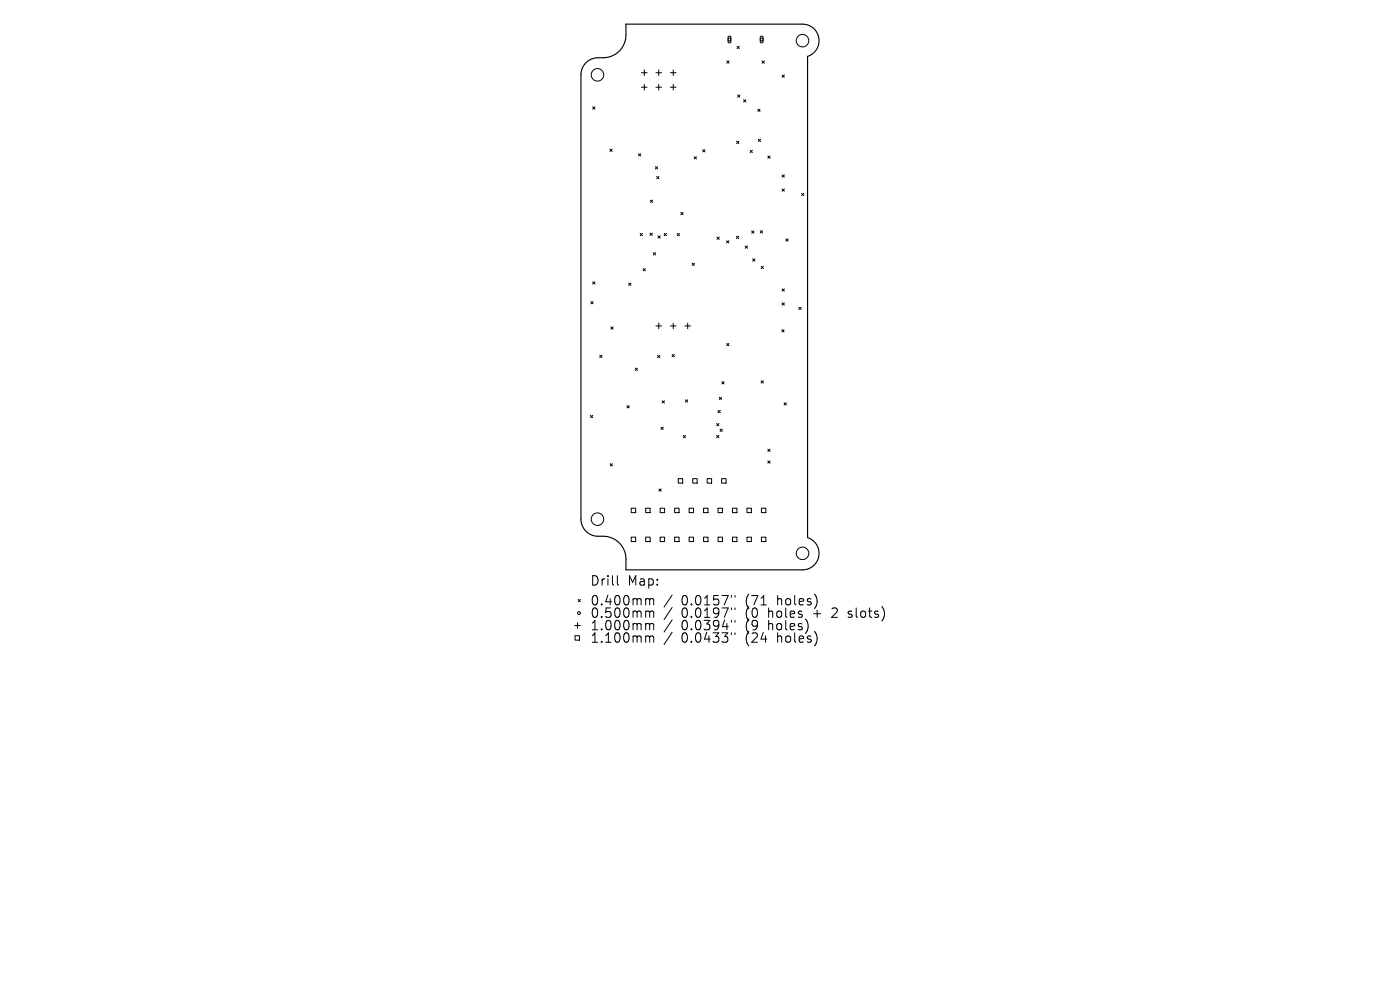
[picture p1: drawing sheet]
<svg xmlns="http://www.w3.org/2000/svg" width="297mm" height="210mm" viewBox="0 0 297 210" stroke-linecap="round" stroke-linejoin="round" font-family="sans-serif">
<defs><g id="words">
<g font-size="2.8">
<text x="125.1" y="124.5">Drill</text>
<text x="133.1" y="124.5">Map:</text>
<text x="125.1" y="128.7">0.400mm</text>
<text x="125.1" y="131.3">0.500mm</text>
<text x="144.6" y="128.7">0.0157&quot;</text>
<text x="144.6" y="131.3">0.0197&quot;</text>
<text x="158.3" y="128.7">(71</text>
<text x="158.3" y="131.3">(0</text>
<text x="163.3" y="131.3">holes</text>
<text x="165.2" y="128.7">holes)</text>
<text x="173" y="131.3">+</text>
<text x="177.2" y="131.3">2</text>
<text x="180.8" y="131.3">slots)</text>
<text x="125.1" y="134">1.000mm</text>
<text x="125.1" y="136.6">1.100mm</text>
<text x="144.6" y="134">0.0394&quot;</text>
<text x="144.6" y="136.6">0.0433&quot;</text>
<text x="158.3" y="134">(9</text>
<text x="158.3" y="136.6">(24</text>
<text x="163.3" y="134">holes)</text>
<text x="165.2" y="136.6">holes)</text>
</g>
</g></defs>
<path d="M124.3 13.3a3.6 3.6 0 0 1 2.6-1 5 5 0 0 0 5.9-4.9v-2.3h37.5a3.5 3.5 0 0 1 3.4 3 3.5 3.5 0 0 1-2.4 3.9v102a3.5 3.5 0 0 1 2.4 3.9 3.5 3.5 0 0 1-3.4 3h-37.5v-2.3a5 5 0 0 0-5.9-4.8 3.6 3.6 0 0 1-3.7-3.7v-94.2a3.6 3.6 0 0 1 1.1-2.6z" fill="none" stroke="#000" stroke-width=".24"/>
<g fill="none" stroke="#000" stroke-width=".21">
<path d="M136.1 15.4h1.2M136.1 18.5h1.2M136.7 14.8v1.2M136.7 17.9v1.2M139.1 15.4h1.3M139.1 18.5h1.3M139.8 14.8v1.2M139.8 17.9v1.2M142.2 15.4h1.2M142.2 18.5h1.2M142.8 14.8v1.2M142.8 17.9v1.2"/>
<path d="M154.2 12.9l.5 .5M154.5 7.7h.3l.3 .2v1l-.3 .2-.3-.2zM154.7 12.9l-.5 .5M156.4 9.8l.4 .5M156.8 9.8l-.4 .5M161.4 7.7h.3l.2 .2v1l-.3 .2-.3-.2zM161.7 12.9l.5 .5M162.2 12.9l-.5 .5M165.9 15.9l.5 .5M166.4 15.9l-.5 .5M125.7 22.7l.5 .4M126.2 22.7l-.5 .4"/>
<path d="M129.4 31.6l.5 .5M129.9 31.6l-.5 .5M135.4 32.6l.5 .5M135.9 32.6l-.5 .5M139 35.4l.5 .4M139.3 37.4l.5 .5M139.5 35.4l-.5 .4M139.8 37.4l-.5 .5M147.3 33.2l.5 .5M147.8 33.2l-.5 .5M149.1 31.7l.5 .5M149.6 31.7l-.5 .5"/>
<path d="M156.3 30l.4 .5M156.5 20.1l.5 .5M156.7 30l-.4 .5M157 20.1l-.5 .5M157.7 21.1l.5 .5M158.2 21.1l-.5 .5M159.1 31.9l.5 .5M159.6 31.9l-.5 .5M160.8 23.2l.4 .4M160.9 29.5l.5 .5M161.2 23.2l-.4 .4M161.4 29.5l-.5 .5"/>
<path d="M162.9 33.1l.5 .5M163.4 33.1l-.5 .5M165.9 37.1l.5 .5M166.4 37.1l-.5 .5M125.7 59.8l.5 .5M126.2 59.8l-.5 .5M135.8 49.5l.5 .5M136.3 49.5l-.5 .5M136.4 57l.5 .5M136.9 57l-.5 .5M137.9 49.5l.5 .4M138 42.5l.5 .4"/>
<path d="M138.4 49.5l-.5 .4M138.5 42.5l-.5 .4M138.6 53.6l.5 .5M139.1 53.6l-.5 .5M139.6 50l.5 .5M140.1 50l-.5 .5M140.9 49.5l.5 .5M141.4 49.5l-.5 .5M143.7 49.5l.4 .5M144.1 49.5l-.4 .5M144.4 45.1l.5 .4M144.9 45.1l-.5 .4"/>
<path d="M146.8 55.8l.5 .5M147.3 55.8l-.5 .5M152.1 50.3l.5 .5M152.6 50.3l-.5 .5M154.1 51.1l.5 .4M154.6 51.1l-.5 .4M156.2 50.1l.5 .5M156.7 50.1l-.5 .5M158.1 52.2l.5 .5M158.6 52.2l-.5 .5M159.5 49l.4 .5M159.7 54.9l.5 .5"/>
<path d="M159.9 49l-.4 .5M160.2 54.9l-.5 .5M161.3 48.9l.5 .5M161.5 56.5l.5 .5M161.8 48.9l-.5 .5M162 56.5l-.5 .5M165.9 40.1l.5 .5M166.4 40.1l-.5 .5M166.7 50.7l.5 .5M167.2 50.7l-.5 .5M170 41l.5 .5M170.5 41l-.5 .5"/>
<path d="M125.3 64l.5 .4M125.8 64l-.5 .4M127.2 75.4l.5 .4M127.7 75.4l-.5 .4M129.6 69.4l.5 .4M130.1 69.4l-.5 .4M133.4 60.1l.5 .4M133.9 60.1l-.5 .4M134.8 78.1l.4 .5M135.2 78.1l-.4 .5M139.1 69.1h1.3M139.5 75.4l.5 .5"/>
<path d="M139.8 68.5v1.2M140 75.4l-.5 .5M142.2 69.1h1.2M142.6 75.2l.5 .5M142.8 68.5v1.2M143.1 75.2l-.5 .5M145.3 69.1h1.2M145.9 68.5v1.2M154.2 72.9l.4 .4M154.6 72.9l-.4 .4M165.8 69.9l.5 .5M165.9 61.3l.5 .5"/>
<path d="M165.9 64.2l.5 .5M166.3 69.9l-.5 .5M166.4 61.3l-.5 .5M166.4 64.2l-.5 .5M169.5 65.2l.5 .5M170 65.2l-.5 .5M125.3 88.1l.4 .5M125.7 88.1l-.4 .5M129.4 98.4l.5 .4M129.9 98.4l-.5 .4M133 86l.5 .5M133.5 86l-.5 .5"/>
<path d="M140.2 90.6l.5 .5M140.5 85l.5 .5M140.7 90.6l-.5 .5M141 85l-.5 .5M144.9 92.4l.5 .5M145.4 84.8l.5 .5M145.4 92.4l-.5 .5M145.9 84.8l-.5 .5M152 89.8l.5 .5M152 92.4l.5 .5M152.3 87.1l.5 .4M152.5 89.8l-.5 .5"/>
<path d="M152.5 92.4l-.5 .5M152.6 84.3l.5 .4M152.8 91l.4 .5M152.8 87.1l-.5 .4M153.1 84.3l-.5 .4M153.1 81l.5 .4M153.2 91l-.4 .5M153.6 81l-.5 .4M161.5 80.8l.4 .5M161.9 80.8l-.4 .5M162.9 95.3l.5 .5M162.9 97.8l.5 .5"/>
<path d="M163.4 95.3l-.5 .5M163.4 97.8l-.5 .5M166.3 85.4l.5 .5M166.8 85.4l-.5 .5M133.9 107.8h1v.9h-1zM133.9 113.9h1v1h-1zM137 107.8h.9v.9h-.9zM137 113.9h.9v1h-.9zM139.8 103.7l.5 .5M140 107.8h1v.9h-1zM140 113.9h1v1h-1zM140.3 103.7l-.5 .5"/>
<path d="M143.1 107.8h1v.9h-1zM143.1 113.9h1v1h-1zM143.9 101.5h.9v1h-.9zM146.2 107.8h.9v.9h-.9zM146.2 113.9h.9v1h-.9zM147 101.5h.9v1h-.9zM149.3 107.8h.9v.9h-.9zM149.3 113.9h.9v1h-.9zM150 101.5h1v1h-1zM152.3 107.8h1v.9h-1zM152.3 113.9h1v1h-1zM153.1 101.5h.9v1h-.9z"/>
<path d="M155.4 107.8h.9v.9h-.9zM155.4 113.9h.9v1h-.9zM158.5 107.8h.9v.9h-.9zM158.5 113.9h.9v1h-.9zM161.5 107.8h1v.9h-1zM161.5 113.9h1v1h-1zM121.9 132.7h1.2M122 134.9h.9v.9h-.9zM122.5 132.1v1.2M122.6 127.2l.5 .4M123.1 127.2l-.5 .4M131 122.1v1.7l.3 .3"/>
<path d="M137.3 127l.4 .1 .1 .2M137.3 129.6h.2l.3 .3M137.3 132.3h.2l.3 .3M137.3 134.9h.2l.3 .3M137.8 127.3l.3-.3 .5 .1 .1 1.2M137.8 127.3v1M137.8 129.9v1.1M137.8 132.6v1M137.8 135.2v1M137.8 129.9l.3-.3 .5 .1 .1 1.3M137.8 132.6l.3-.3 .5 .1 .1 1.2M137.8 135.2l.3-.3 .5 .1 .1 1.2"/>
<path d="M142.6 126.2l-1.7 2.6M142.6 128.9l-1.7 2.5M142.6 131.5l-1.7 2.6M142.6 134.1l-1.7 2.6M155.2 126.3v.4M155.2 129v.3M155.2 131.6v.4M155.2 134.2v.4M155.9 126.3v.4M155.9 129v.3M155.9 131.6v.4M155.9 134.2v.4"/>
<path d="M179.9 130.9l.2 .1M180 129.7v.5"/>
<circle cx="126.8" cy="15.9" r="1.33"/>
<circle cx="154.8" cy="8.4" r=".3"/>
<circle cx="161.6" cy="8.4" r=".3"/>
<circle cx="170.3" cy="8.6" r="1.33"/>
<circle cx="126.8" cy="110.1" r="1.33"/>
<circle cx="170.3" cy="117.4" r="1.33"/>
<circle cx="122.8" cy="130" r=".3"/>
</g>
<use href="#words"/>
</svg>
